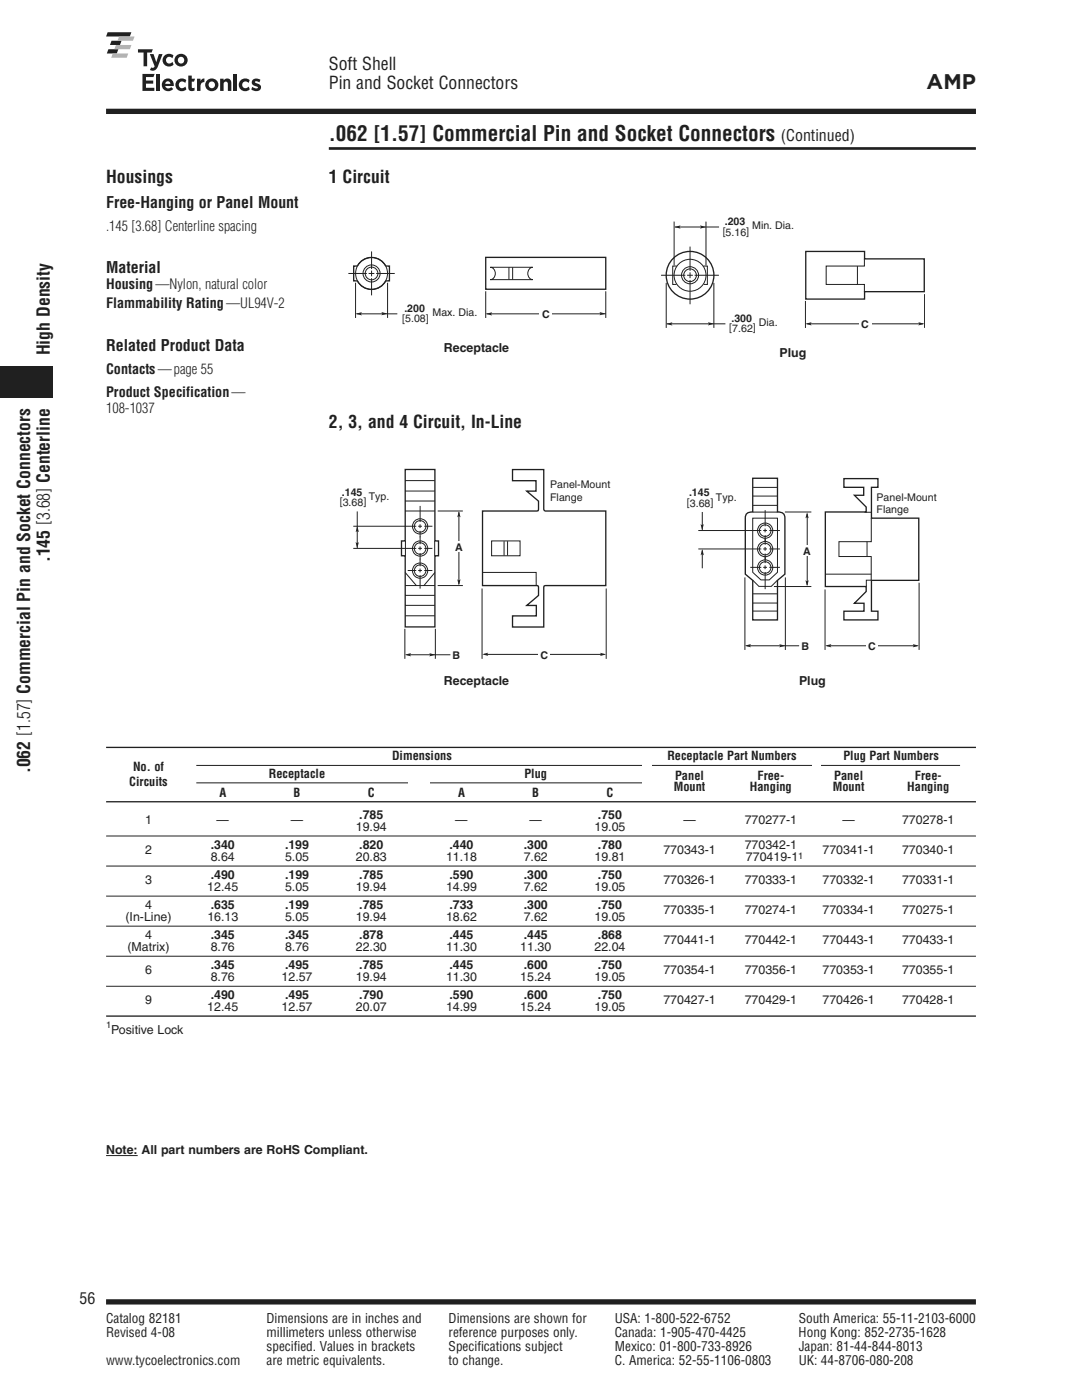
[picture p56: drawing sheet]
<svg xmlns="http://www.w3.org/2000/svg" width="216mm" height="279mm" viewBox="0 0 216 279" stroke-linecap="round" stroke-linejoin="round" font-family="sans-serif">
<defs><g id="words">
<g font-size="4.2" fill="#231f20">
<text x="184.9" y="17.8">AMP</text>
<text x="65.6" y="28">.062 [1.57] Commercial Pin and Socket Connectors</text>
</g>
<g font-size="3.5" fill="#231f20">
<text x="65.6" y="14">Soft Shell</text>
<text x="65.6" y="17.9">Pin and Socket Connectors</text>
<text x="21.2" y="36.5">Housings</text>
<text x="65.6" y="36.5">1 Circuit</text>
<text x="9.9" y="70.9" transform="rotate(-90 9.9 70.9)">High Density</text>
<text x="65.6" y="85.4">2, 3, and 4 Circuit, In-Line</text>
<text x="9.9" y="112.2" transform="rotate(-90 9.9 112.2)">.145 [3.68] Centerline</text>
<text x="6" y="154.3" transform="rotate(-90 6 154.3)">.062 [1.57] Commercial Pin and Socket Connectors</text>
</g>
<g font-size="3.2" fill="#231f20">
<text x="155.8" y="28">(Continued)</text>
<text x="21.2" y="41.5">Free-Hanging or Panel Mount</text>
<text x="21.2" y="54.5">Material</text>
<text x="21.2" y="70">Related Product Data</text>
<text x="15.9" y="260.3">56</text>
</g>
<g font-size="2.8" fill="#231f20">
<text x="21.2" y="46">.145 [3.68] Centerline spacing</text>
<text x="21.2" y="57.7">Housing—Nylon, natural color</text>
<text x="21.2" y="61.6">Flammability Rating—UL94V-2</text>
<text x="21.2" y="74.6">Contacts—page 55</text>
<text x="21.2" y="79.2">Product Specification—</text>
<text x="21.2" y="82.4">108-1037</text>
</g>
<g font-size="2.6" fill="#231f20">
<text x="21.2" y="264">Catalog 82181</text>
<text x="21.2" y="266.9">Revised 4-08</text>
<text x="53.2" y="264">Dimensions are in inches and</text>
<text x="53.2" y="266.9">millimeters unless otherwise</text>
<text x="53.2" y="269.7">specified. Values in brackets</text>
<text x="89.5" y="264">Dimensions are shown for</text>
<text x="89.5" y="266.9">reference purposes only.</text>
<text x="89.5" y="269.7">Specifications subject</text>
<text x="122.7" y="264">USA: 1-800-522-6752</text>
<text x="122.7" y="266.9">Canada: 1-905-470-4425</text>
<text x="122.7" y="269.7">Mexico: 01-800-733-8926</text>
<text x="159.4" y="266.9">Hong Kong: 852-2735-1628</text>
<text x="159.4" y="264">South America: 55-11-2103-6000</text>
<text x="159.4" y="269.7">Japan: 81-44-844-8013</text>
<text x="21.2" y="272.5">www.tycoelectronics.com</text>
<text x="53.2" y="272.5">are metric equivalents.</text>
<text x="89.5" y="272.5">to change.</text>
<text x="122.7" y="272.5">C. America: 52-55-1106-0803</text>
<text x="159.4" y="272.5">UK: 44-8706-080-208</text>
</g>
<g font-size="2.5" fill="#231f20">
<text x="88.6" y="70.2">Receptacle</text>
<text x="155.6" y="71.3">Plug</text>
<text x="88.6" y="136.7">Receptacle</text>
<text x="159.4" y="136.7">Plug</text>
<text x="26.6" y="153.9">No. of</text>
<text x="53.7" y="155.3">Receptacle</text>
<text x="78.2" y="151.8">Dimensions</text>
<text x="104.6" y="155.3">Plug</text>
<text x="133.2" y="151.8">Receptacle Part Numbers</text>
<text x="134.7" y="155.6">Panel</text>
<text x="151.1" y="155.6">Free-</text>
<text x="166.5" y="155.6">Panel</text>
<text x="168.3" y="151.8">Plug Part Numbers</text>
<text x="182.5" y="155.6">Free-</text>
<text x="25.8" y="156.9">Circuits</text>
<text x="43.8" y="159">A</text>
<text x="58.6" y="159">B</text>
<text x="73.4" y="159">C</text>
<text x="91.4" y="159">A</text>
<text x="106.2" y="159">B</text>
<text x="121" y="159">C</text>
<text x="134.4" y="157.9">Mount</text>
<text x="149.6" y="157.9">Hanging</text>
<text x="166.2" y="157.9">Mount</text>
<text x="181" y="157.9">Hanging</text>
<text x="29" y="164.5">1</text>
<text x="43.2" y="164.5">—</text>
<text x="58" y="164.5">—</text>
<text x="71" y="165.9">19.94</text>
<text x="71.7" y="163.4">.785</text>
<text x="90.8" y="164.5">—</text>
<text x="105.7" y="164.5">—</text>
<text x="118.6" y="165.9">19.05</text>
<text x="119.3" y="163.4">.750</text>
<text x="136.4" y="164.5">—</text>
<text x="148.6" y="164.5">770277-1</text>
<text x="168.1" y="164.5">—</text>
<text x="180" y="164.5">770278-1</text>
<text x="29" y="170.5">2</text>
<text x="42.1" y="169.4">.340</text>
<text x="42.1" y="171.9">8.64</text>
<text x="56.9" y="169.4">.199</text>
<text x="56.9" y="171.9">5.05</text>
<text x="71" y="171.9">20.83</text>
<text x="71.7" y="169.4">.820</text>
<text x="89" y="171.9">11.18</text>
<text x="89.7" y="169.4">.440</text>
<text x="104.5" y="169.4">.300</text>
<text x="104.5" y="171.9">7.62</text>
<text x="118.6" y="171.9">19.81</text>
<text x="119.3" y="169.4">.780</text>
<text x="132.4" y="170.5">770343-1</text>
<text x="148.6" y="169.4">770342-1</text>
<text x="148.8" y="171.9">770419-1</text>
<text x="164.1" y="170.5">770341-1</text>
<text x="180" y="170.5">770340-1</text>
<text x="29" y="176.5">3</text>
<text x="41.4" y="177.9">12.45</text>
<text x="42.1" y="175.4">.490</text>
<text x="56.9" y="177.9">5.05</text>
<text x="56.9" y="175.4">.199</text>
<text x="71" y="177.9">19.94</text>
<text x="71.7" y="175.4">.785</text>
<text x="89" y="177.9">14.99</text>
<text x="89.7" y="175.4">.590</text>
<text x="104.5" y="177.9">7.62</text>
<text x="104.5" y="175.4">.300</text>
<text x="118.6" y="177.9">19.05</text>
<text x="119.3" y="175.4">.750</text>
<text x="132.4" y="176.5">770326-1</text>
<text x="148.6" y="176.5">770333-1</text>
<text x="164.1" y="176.5">770332-1</text>
<text x="180" y="176.5">770331-1</text>
<text x="25" y="183.9">(In-Line)</text>
<text x="29" y="181.4">4</text>
<text x="41.4" y="183.9">16.13</text>
<text x="42.1" y="181.4">.635</text>
<text x="56.9" y="181.4">.199</text>
<text x="56.9" y="183.9">5.05</text>
<text x="71" y="183.9">19.94</text>
<text x="71.7" y="181.4">.785</text>
<text x="89" y="183.9">18.62</text>
<text x="89.7" y="181.4">.733</text>
<text x="104.5" y="181.4">.300</text>
<text x="104.5" y="183.9">7.62</text>
<text x="118.6" y="183.9">19.05</text>
<text x="119.3" y="181.4">.750</text>
<text x="132.4" y="182.5">770335-1</text>
<text x="148.6" y="182.5">770274-1</text>
<text x="164.1" y="182.5">770334-1</text>
<text x="180" y="182.5">770275-1</text>
<text x="25.4" y="189.9">(Matrix)</text>
<text x="29" y="187.4">4</text>
<text x="42.1" y="187.4">.345</text>
<text x="42.1" y="189.9">8.76</text>
<text x="56.9" y="187.4">.345</text>
<text x="56.9" y="189.9">8.76</text>
<text x="71" y="189.9">22.30</text>
<text x="71.7" y="187.4">.878</text>
<text x="89" y="189.9">11.30</text>
<text x="89.7" y="187.4">.445</text>
<text x="103.8" y="189.9">11.30</text>
<text x="104.5" y="187.4">.445</text>
<text x="118.6" y="189.9">22.04</text>
<text x="119.3" y="187.4">.868</text>
<text x="132.4" y="188.5">770441-1</text>
<text x="148.6" y="188.5">770442-1</text>
<text x="164.1" y="188.5">770443-1</text>
<text x="180" y="188.5">770433-1</text>
<text x="29" y="194.4">6</text>
<text x="42.1" y="195.9">8.76</text>
<text x="42.1" y="193.4">.345</text>
<text x="56.2" y="195.9">12.57</text>
<text x="56.9" y="193.4">.495</text>
<text x="71" y="195.9">19.94</text>
<text x="71.7" y="193.4">.785</text>
<text x="89" y="195.9">11.30</text>
<text x="89.7" y="193.4">.445</text>
<text x="103.8" y="195.9">15.24</text>
<text x="104.5" y="193.4">.600</text>
<text x="118.6" y="195.9">19.05</text>
<text x="119.3" y="193.4">.750</text>
<text x="132.4" y="194.4">770354-1</text>
<text x="148.6" y="194.4">770356-1</text>
<text x="164.1" y="194.4">770353-1</text>
<text x="180" y="194.4">770355-1</text>
<text x="29" y="200.4">9</text>
<text x="41.4" y="201.9">12.45</text>
<text x="42.1" y="199.4">.490</text>
<text x="56.2" y="201.9">12.57</text>
<text x="56.9" y="199.4">.495</text>
<text x="71" y="201.9">20.07</text>
<text x="71.7" y="199.4">.790</text>
<text x="89" y="201.9">14.99</text>
<text x="89.7" y="199.4">.590</text>
<text x="103.8" y="201.9">15.24</text>
<text x="104.5" y="199.4">.600</text>
<text x="118.6" y="201.9">19.05</text>
<text x="119.3" y="199.4">.750</text>
<text x="132.4" y="200.4">770427-1</text>
<text x="148.6" y="200.4">770429-1</text>
<text x="164.1" y="200.4">770426-1</text>
<text x="180" y="200.4">770428-1</text>
<text x="22.2" y="206.4">Positive Lock</text>
<text x="21.2" y="230.4">Note: All part numbers are RoHS Compliant.</text>
</g>
<g font-size="2.1" fill="#231f20">
<text x="144.2" y="46.8">[5.16]</text>
<text x="144.6" y="44.9">.203</text>
<text x="150.1" y="45.8">Min. Dia.</text>
<text x="80.3" y="64.2">[5.08]</text>
<text x="80.7" y="62.2">.200</text>
<text x="86.3" y="63.1">Max. Dia.</text>
<text x="108.2" y="63.4">C</text>
<text x="145.9" y="64.2">.300</text>
<text x="151.4" y="65.1">Dia.</text>
<text x="171.9" y="65.5">C</text>
<text x="145.5" y="66.2">[7.62]</text>
<text x="67.8" y="100.9">[3.68]</text>
<text x="68.2" y="98.9">.145</text>
<text x="73.6" y="99.8">Typ.</text>
<text x="109.8" y="97.5">Panel-Mount</text>
<text x="109.8" y="99.9">Flange</text>
<text x="137.1" y="100.9">[3.68]</text>
<text x="137.5" y="99">.145</text>
<text x="142.9" y="99.9">Typ.</text>
<text x="174.9" y="100">Panel-Mount</text>
<text x="174.9" y="102.4">Flange</text>
<text x="90.8" y="110.1">A</text>
<text x="160.3" y="110.9">A</text>
<text x="90.3" y="131.4">B</text>
<text x="107.9" y="131.4">C</text>
<text x="159.9" y="129.6">B</text>
<text x="173.2" y="129.7">C</text>
</g>
<g font-size="1.9" fill="#231f20">
<text x="159.3" y="171.4">1</text>
<text x="21.2" y="205.2">1</text>
</g>
</g></defs>
<path d="M21.2 259.8h173.5" fill="none" stroke="#231f20" stroke-width="1.1" stroke-linecap="butt"/>
<path d="M65.6 24.9h129.1v4.2h-129.1z" fill="#fff"/>
<path d="M65.6 29.6h129.1" fill="none" stroke="#231f20" stroke-width=".53"/>
<path d="M154.5 6.4h40.2v12.3h-40.2z" fill="#fff"/>
<path d="M21.2 22.2h173.5" fill="none" stroke="#231f20" stroke-width="1.1" stroke-linecap="butt"/>
<path d="M21.2 6.4h40.2v13.8h-40.2z" fill="#fff"/>
<g fill="#231f20">
<path d="M21.5 6.4h4.7l-.3 .9h-4.7z"/>
<path d="M22.3 8.1h2l-.4 .9h-2z"/>
<path d="M21.6 9.8h2l-.3 .9h-2z"/>
</g>
<g fill="#b2b3b7">
<path d="M23.8 7.3h3.1l-.4 .8h-3.1z"/>
<path d="M23.1 9h3.1l-.3 .8h-3.1z"/>
<path d="M22.5 10.7h3.1l-.3 .8h-3.1z"/>
</g>
<g fill="#231f20">
<path d="M29.9 10.8h.7l.6 1.6 .5-1.6h.7l-.9 2.5a1.04 1.04 0 0 1-1.6 .7l.3-.5h.4l.3-.3z"/>
<path d="M27.5 9.8h3l-.3 .7h-.8v2.7h-.8v-2.7h-1.1z"/>
<path d="M32.9 11a1.34 1.34 0 0 1 1.7 .1l-.2 .5a.69 .69 0 0 0-1.1-.1 .69 .69 0 0 0 .1 1.1 .69 .69 0 0 0 1-.3l.2 .6a1.28 1.28 0 0 1-1.8-.1 1.28 1.28 0 0 1 .1-1.8z"/>
<path d="M28.4 14.8h2.5l-.3 .6h-1.5v.7h1.5v.6h-1.5v.8h1.7v.6h-2.4z"/>
<path d="M31.2 14.8h.7v3.3h-.7z"/>
<path d="M37.6 15.1h.7v.6h.6l-.2 .6h-.4v1a.33 .33 0 0 0 .5 .2v.5l-.3 .2a.7 .7 0 0 1-.9-.7z"/>
<path d="M43.9 15.7h.7v.4a.84 .84 0 0 1 1-.4 .84 .84 0 0 1 .6 .9v1.5h-.7l-.1-1.6a.43 .43 0 0 0-.7 0l-.1 1.6h-.7z"/>
<path d="M46.6 14.8h.7v.6h-.7z"/>
<path d="M46.6 15.7h.7v2.4h-.7z"/>
<path d="M50.5 15.9a1.33 1.33 0 0 1 1.5 0l-.2 .5-.3-.1a.45 .45 0 0 0-.6 .1l.1 .1a1.06 1.06 0 0 1 1 1.2 1.31 1.31 0 0 1-1.9 .1l.2-.5 .3 .2a.58 .58 0 0 0 .9 0l-.2-.2a1.03 1.03 0 0 1-1-1.2z"/>
<path d="M35.5 15.9a1.34 1.34 0 0 1 1.7 .1l-.2 .6a.69 .69 0 0 0-1.1-.2 .69 .69 0 0 0 .1 1.1 .69 .69 0 0 0 1-.2l.2 .5a1.28 1.28 0 0 1-1.9 0 1.28 1.28 0 0 1 .2-1.9z"/>
<path d="M48.1 15.9a1.34 1.34 0 0 1 1.7 .1l-.2 .6a.69 .69 0 0 0-1.1-.2 .69 .69 0 0 0 .1 1.1 .69 .69 0 0 0 1-.2l.2 .5a1.28 1.28 0 0 1-1.8 0 1.28 1.28 0 0 1 .1-1.9z"/>
<path d="M39.3 15.7h.7v.5a.75 .75 0 0 1 .8-.5v.7a.72 .72 0 0 0-.8 .8v.9h-.7z"/>
<path d="M-.1 73h10.7v6.4h-10.7z"/>
<path d="M35.5 12a.66 .66 0 0 1 1.3 0 .66 .66 0 0 1-1.3 0zM34.8 12a1.3 1.3 0 0 0 2.6 0 1.3 1.3 0 0 0-2.6 0z"/>
<path d="M33.2 16.3a.51 .51 0 0 1 .8 .4h-1zM32.8 15.9a1.29 1.29 0 0 0-.2 1.9 1.29 1.29 0 0 0 2-.1l-.4-.3-.2 .1a.66 .66 0 0 1-1-.3h1.7a1.22 1.22 0 0 0-.5-1.3 1.22 1.22 0 0 0-1.4 0z"/>
<path d="M41.6 16.9a.66 .66 0 0 1 1.3 0 .66 .66 0 0 1-1.3 0zM41 17a1.3 1.3 0 0 0 2.6 0 1.3 1.3 0 0 0-2.6 0z"/>
</g>
<path d="M21.2 149.2h173.5M21.2 160h173.5M21.2 202.8h173.5" fill="none" stroke="#231f20" stroke-width=".26"/>
<path d="M39.2 152.8h152.4M39.2 156.2h89.9M21.2 166.8h173.5M21.2 172.8h173.5M21.2 178.8h173.5M21.2 184.8h173.5M21.2 190.8h173.5M21.2 196.8h173.5" fill="none" stroke="#231f20" stroke-width=".2"/>
<path d="M65.6 82.7h40.1v7.8h-40.1z" fill="#fff"/>
<path d="M76.9 53.1h.8v3h-.7M77 53.1a3.2 3.2 0 0 0-5.7 0h-.7v3h.7a3.2 3.2 0 0 0 5.7-.1M96.9 51.4h24v6.3h-24z" fill="none" stroke="#231f20" stroke-width=".26"/>
<g fill="none" stroke="#231f20" stroke-width=".2">
<path d="M69.5 54.6h3.7M70.9 56.4v7.1M73.6 54.6h1.1M74.1 50.2v3.5M74.1 54v1.1M74.1 55.5v3.4M75.1 54.6h3.7M77.3 56.4v7.1M96.9 58.1v5.4M97.8 53.3h8.5a1.27 1.27 0 0 0-1 1.3 1.27 1.27 0 0 0 1 1.2h-8.5a1.27 1.27 0 0 0 1-1.2 1.27 1.27 0 0 0-1-1.3zM101.6 53.3v2.5M102.3 53.3v2.5"/>
<path d="M120.9 58.1v5.4M71.1 62.6h8.2M97.1 62.6h23.8"/>
<circle cx="74.1" cy="54.6" r="3.2"/>
<circle cx="74.1" cy="54.6" r="1.7"/>
<circle cx="74.1" cy="54.6" r="1.27"/>
</g>
<g fill="#231f20">
<path d="M97 62.6l1.2-.3-.2 .3 .2 .4z"/>
<path d="M71 62.6l1.2-.3-.2 .3 .2 .3z"/>
<path d="M119.6 62.3l1.2 .3-1.2 .3 .2-.3z"/>
<path d="M76.1 62.3l1.2 .3-1.2 .3 .2-.3z"/>
</g>
<path d="M107.7 61.9h2.4v1.1h-2.4z" fill="#fff"/>
<g fill="none" stroke="#231f20" stroke-width=".26">
<path d="M160.8 50.2h11.7v1.5h11.9v6.5h-11.9v1.5h-11.7z"/>
<circle cx="137.7" cy="54.9" r="4.8"/>
</g>
<g fill="none" stroke="#231f20" stroke-width=".2">
<path d="M131.9 54.9h4.8M132.9 56.5v8.9M134.5 44.2v8.8M134.7 45.3h8.8M135.1 53.1h-.9v3.7h.8M137.1 54.9h1.1M137.7 49.2v4.9M137.7 54.4v1.1M137.7 55.9v4.8M138.6 54.9h4.8M140.3 53.1h.8v3.7h-.7M140.9 44.2v8.8"/>
<path d="M142.4 56.5v8.9M171.1 53.1v3.7M172.5 51.7v1.4h-7.6v3.7h7.6v1.4M184.5 58.7v6.7M133.1 64.6h11.6M160.7 60.1v5.3M161 64.6h23.2"/>
<circle cx="137.7" cy="54.9" r="1.7"/>
<circle cx="137.7" cy="54.9" r="1.27"/>
<circle cx="137.7" cy="54.9" r="3.2"/>
</g>
<g fill="#231f20">
<path d="M160.7 64.6l1.2-.3-.2 .3 .2 .3z"/>
<path d="M134.6 45.3l1.2-.3-.2 .3 .2 .3z"/>
<path d="M183.2 64.3l1.3 .3-1.3 .3 .3-.3z"/>
<path d="M139.7 45l1.2 .3-1.2 .3 .2-.3z"/>
</g>
<path d="M171.4 64h2.4v1.1h-2.4z" fill="#fff"/>
<g fill="#231f20">
<path d="M132.9 64.6l1.3-.3-.3 .3 .3 .4z"/>
<path d="M141.3 64.3l1.2 .3-1.2 .3 .2-.3z"/>
</g>
<path d="M80.9 93.7h5.9v14.3h.7v2.9h-.7v14.2h-5.9v-14.2h-.8v-2.9h.8zM102.3 93.7h6.2v8l.1 .2 12.3 .1v14.9h-12.3l-.1 8.2h-6.2v-2.2h4.7v-2.1h-1.9l2.4-2-.1-1.8-11.1-.1v-14.9h10.9l.2-.1 .1-.2v-1.7l-2.4-2h1.9v-2.1h-4.7z" fill="none" stroke="#231f20" stroke-width=".26"/>
<g fill="none" stroke="#231f20" stroke-width=".2">
<path d="M80.9 100h5.9M80.9 98h5.9M80.9 95.9h5.9M70.5 109.4h12.6M70.5 105h12.6M71.3 102.1v7.3M80.9 102h5.9M80.9 116.9h5.9M80.9 118.8h5.9M80.9 114.3l2.2 2.6M80.9 108v2.9M81.4 113.9h1.7"/>
<path d="M83.4 113.9h.8M83.4 109.4h.8M83.4 105h.8M83.8 113.5v.7M83.8 104.6v.8M83.8 109.1v.7M83.8 114.8v2.7M83.8 101v3.2M83.8 105.9v2.7M83.8 110.4v2.6M84.7 113.9h1.6M84.7 109.4h1.6"/>
<path d="M84.7 105h1.6M86.7 108v2.9M86.8 114.3l-2.2 2.6M87.3 102h5.1M87.3 116.9h5.1M91.6 102.2v14.4M96.2 117.5v14M96.4 114.2h10.6v2.7M98.1 108h5.7v2.9h-5.7zM100.6 108v2.9M101.3 108v2.9M121 117.5v14"/>
<path d="M80.8 125.5v6M80.9 120.8h5.9M80.9 122.9h5.9M81.1 130.7h8.8M86.9 125.5v6M96.6 130.6h24"/>
<circle cx="83.8" cy="113.9" r="1.52"/>
<circle cx="83.8" cy="113.9" r="1.15"/>
<circle cx="83.8" cy="109.5" r="1.52"/>
<circle cx="83.8" cy="105.1" r="1.52"/>
<circle cx="83.8" cy="109.5" r="1.15"/>
<circle cx="83.8" cy="105.1" r="1.15"/>
</g>
<g fill="#231f20">
<path d="M85.7 130.3l1.2 .4-1.2 .3 .2-.3z"/>
<path d="M71.3 105l.3 1.2-.3-.2-.3 .2z"/>
<path d="M80.8 130.7l1.2-.4-.2 .4 .2 .3z"/>
<path d="M96.2 130.6l1.2-.3-.2 .3 .2 .3z"/>
<path d="M119.7 130.3l1.3 .3-1.3 .3 .3-.3z"/>
<path d="M91.2 115.6l.4 .2 .3-.2-.3 1.2z"/>
<path d="M91.6 102l.3 1.2-.3-.2-.4 .2z"/>
<path d="M70.9 108.2l.4 .2 .3-.2-.3 1.2z"/>
</g>
<g fill="#fff">
<path d="M91.1 108.1h1.1v2.1h-1.1z"/>
<path d="M107.4 129.9h2.3v1.1h-2.3z"/>
</g>
<path d="M150.2 95.4h4.9v6.8a1.19 1.19 0 0 1 1.5 1.2v11.2l-1.5 1.2v7.9h-4.9v-7.9l-1.5-1.2v-11.2a1.14 1.14 0 0 1 1.5-1.2zM168.4 95.5h6.8v1.8h-1.3v6.1h9.4v12.4h-9.4v6.2h1.3v1.7h-6.8v-1.7h4v-1.6h-1.9l2.3-2.4v-.9h-8.1v-14.9h8.1v-1l-2.3-2.4h1.8v-1.5h-3.9z" fill="none" stroke="#231f20" stroke-width=".26"/>
<g fill="none" stroke="#231f20" stroke-width=".2">
<path d="M150.3 99h4.8M150.3 97.3h4.8M139.3 109.6h12.6M139.3 105.9h12.6M140.1 102.2v3.6M140.1 109.8v3.6M148.6 115.2v14.5M149.7 113.2h2.2M150.2 103.4h4.9v10.8l-1.6 1.5h-1.7l-1.6-1.5zM150.2 115.8l1.2 1.2h2.5l1.2-1.2M150.2 102.2h5M150.3 118.5h4.8"/>
<path d="M150.3 100.9h4.8M152.3 113.2h.7M152.3 109.6h.7M152.3 105.9h.7M152.7 112.8v.8M152.7 105.5v.7M152.7 109.2v.7M152.7 114.2v3.4M152.7 101.8v3.2M152.7 106.8v1.9M152.7 110.5v1.9M153.5 113.2h2.1"/>
<path d="M153.5 109.6h2.1M153.5 105.9h2.1M154.4 117.1h7.5M156.6 102.2h5.3M156.7 115.2v14.5M161.1 102.5v14.2M164.6 117.6v12.1M164.7 114.6h9.2M172.5 102.2h1.4M173 108.1v3M173.9 103.4v4.7h-6.5v3h6.4v4.7M173.9 115.8h-1v1.3"/>
<path d="M183.4 116.3v13.4M148.9 128.9h10.6M150.3 120.4h4.8M150.3 122h4.8M164.9 128.9h18.2"/>
<circle cx="152.7" cy="113.3" r="1.52"/>
<circle cx="152.7" cy="113.3" r="1.15"/>
<circle cx="152.7" cy="109.6" r="1.52"/>
<circle cx="152.7" cy="105.9" r="1.52"/>
<circle cx="152.7" cy="105.9" r="1.15"/>
<circle cx="152.7" cy="109.6" r="1.15"/>
</g>
<g fill="#231f20">
<path d="M155.5 128.5l1.2 .4-1.2 .3 .2-.3z"/>
<path d="M140.1 109.6l.4 1.2-.4-.2-.3 .2z"/>
<path d="M148.6 128.9l1.2-.4-.2 .4 .2 .3z"/>
<path d="M164.7 128.9l1.2-.4-.2 .4 .2 .3z"/>
<path d="M182.1 128.5l1.2 .4-1.2 .3 .3-.3z"/>
<path d="M160.7 115.8l.3 .2 .4-.2-.4 1.2z"/>
<path d="M161 102.2l.4 1.2-.4-.2-.3 .2z"/>
<path d="M139.8 104.6l.3 .2 .3-.2-.3 1.2z"/>
</g>
<g fill="#fff">
<path d="M160.5 108.9h1.1v2.1h-1.1z"/>
<path d="M172.8 128.1h2.4v1.1h-2.4z"/>
<path d="M81.5 154.3h4.2v3.5h-4.2z"/>
<path d="M128.1 151h1.9v7.6h-1.9z"/>
<path d="M162.1 150.1h1.8v6.2h-1.8z"/>
<path d="M65.6 33.9h40.1v7.7h-40.1z"/>
</g>
<path d="M21.2 230.6h6.3" fill="none" stroke="#231f20" stroke-width=".2"/>
<use href="#words"/>
</svg>
